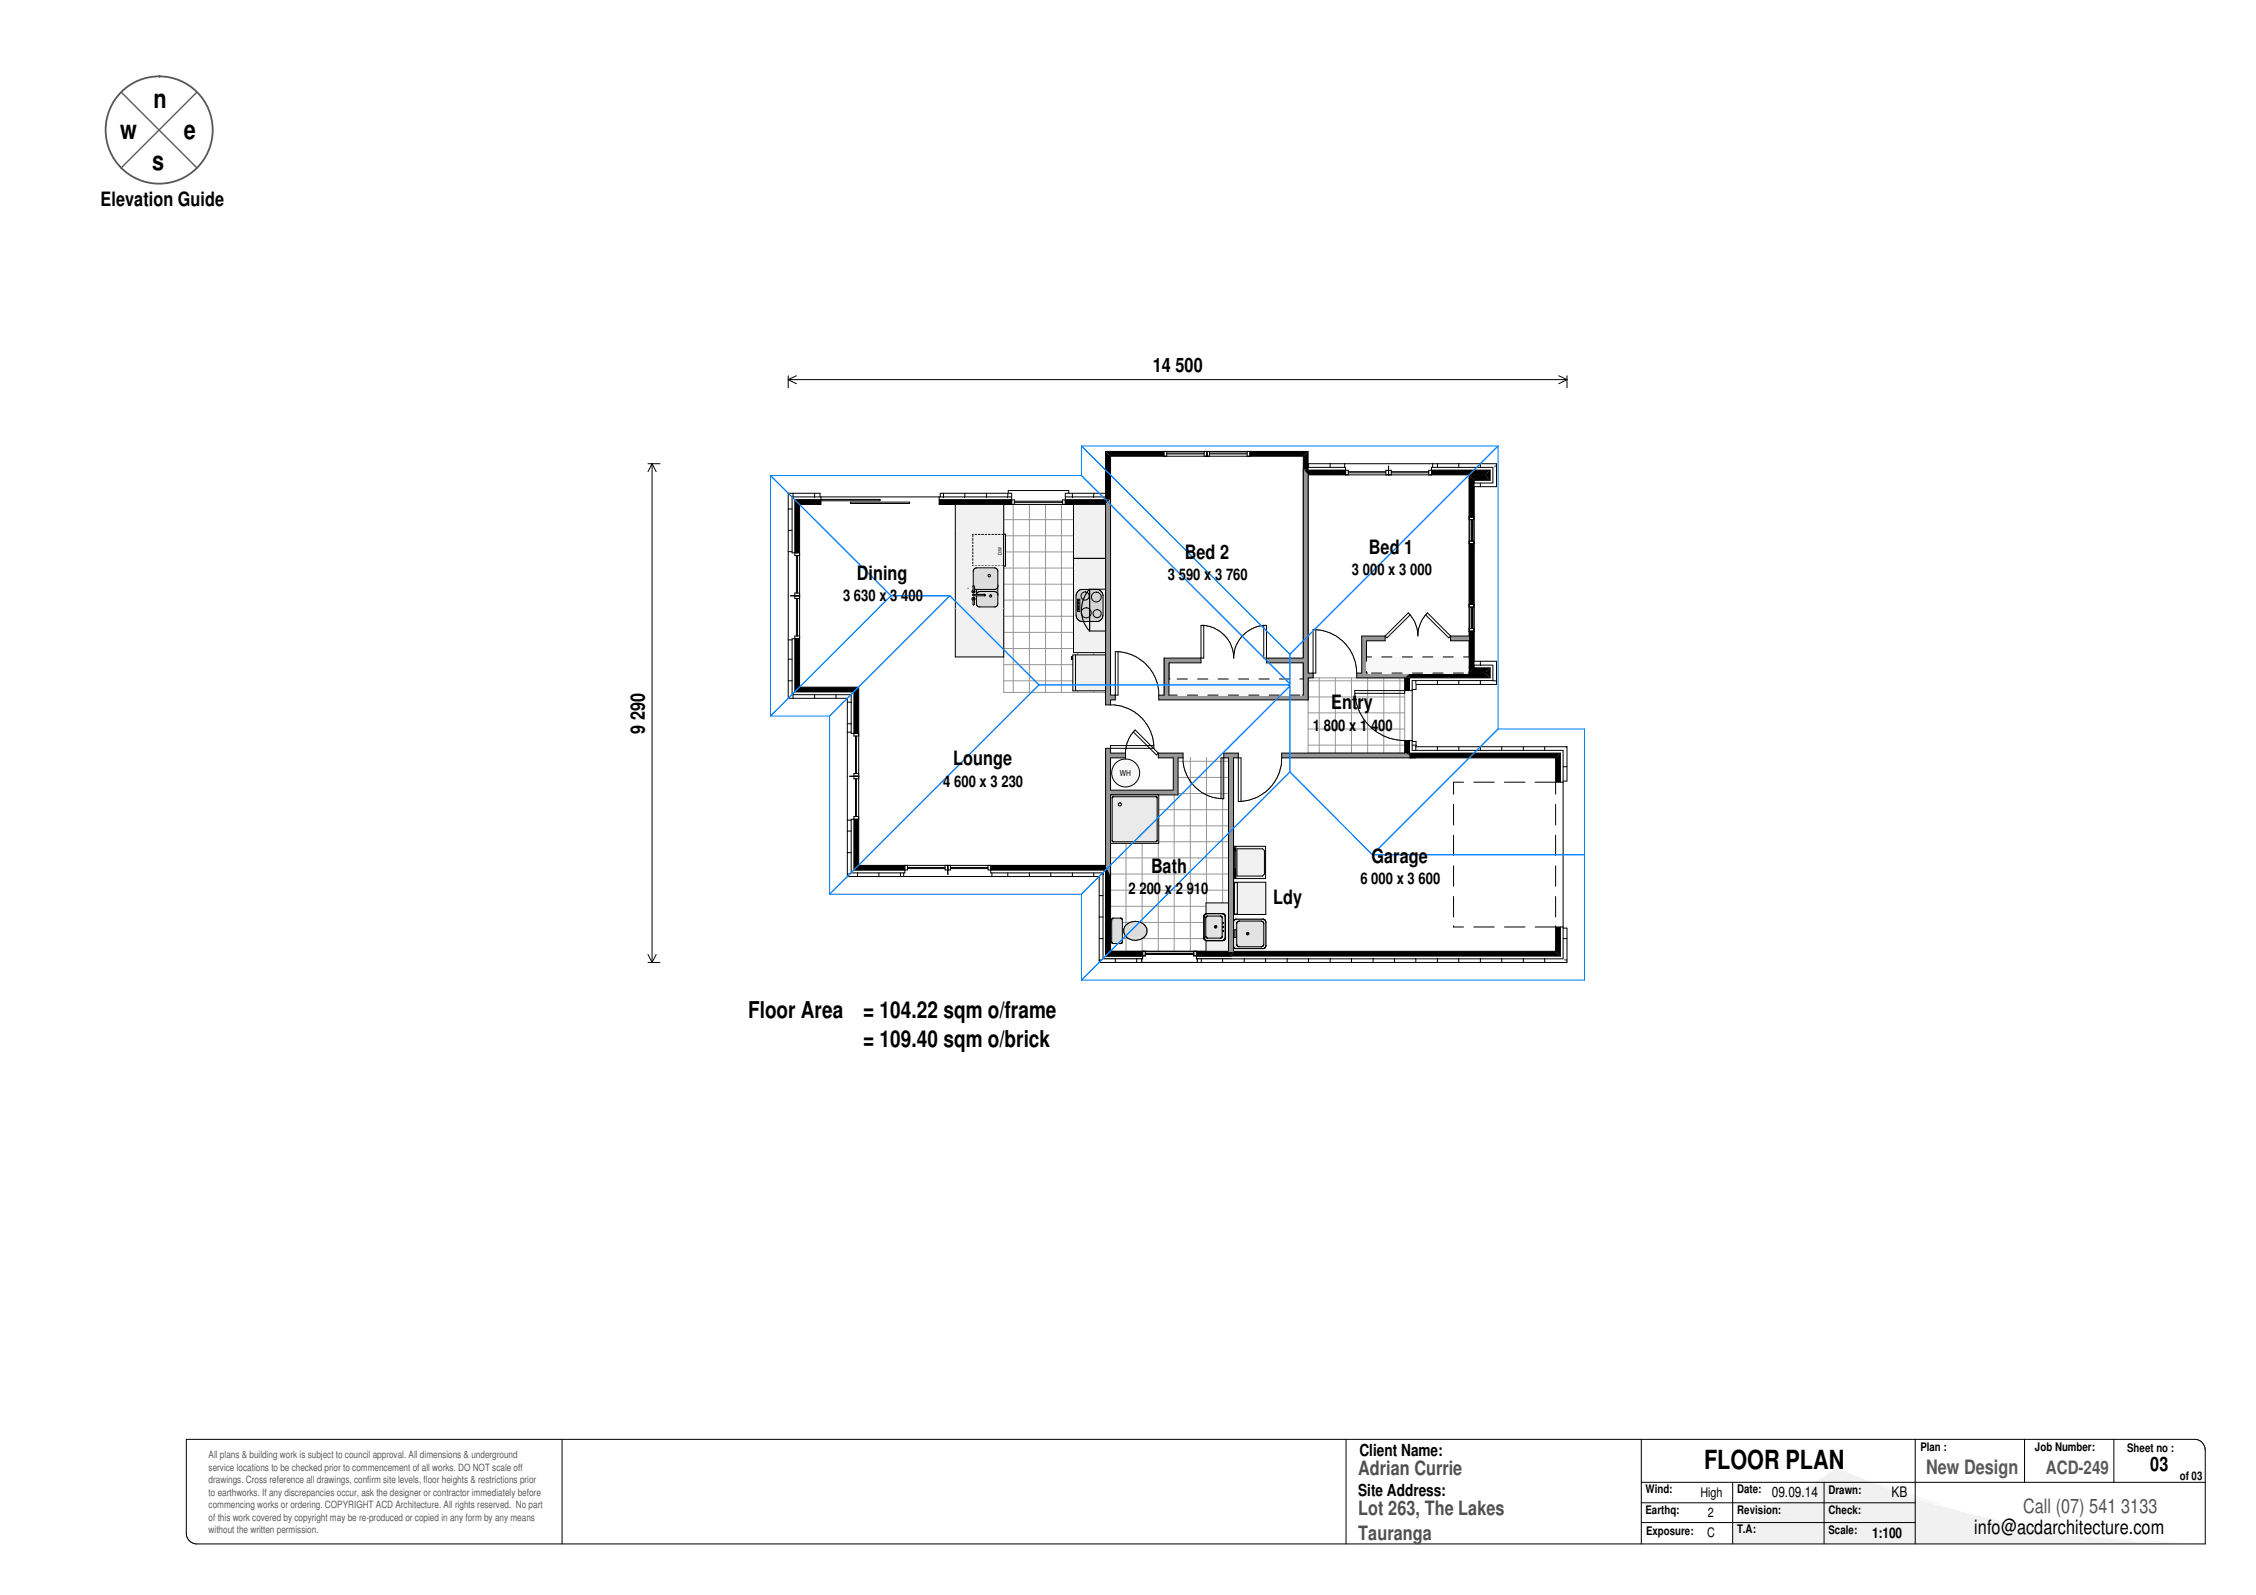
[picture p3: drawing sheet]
<svg xmlns="http://www.w3.org/2000/svg" width="420mm" height="297mm" viewBox="0 0 420 297" stroke-linecap="round" stroke-linejoin="round" font-family="sans-serif">
<defs><g id="words">
<g font-size="4.9">
<text x="28.6" y="20">n</text>
<text x="22.4" y="26">w</text>
<text x="34.2" y="25.9">e</text>
<text x="28.4" y="31.6">s</text>
<text x="317.4" y="273.6">FLOOR PLAN</text>
</g>
<g font-size="4.3">
<text x="139.3" y="189.5">Floor Area</text>
<text x="160.8" y="189.5">= 104.22 sqm o/frame</text>
<text x="160.8" y="194.9">= 109.40 sqm o/brick</text>
</g>
<g font-size="3.7">
<text x="18.7" y="38.4">Elevation Guide</text>
<text x="214.7" y="69.3">14 500</text>
<text x="220.7" y="104">Bed 2</text>
<text x="255" y="103.2">Bed 1</text>
<text x="159.6" y="108">Dining</text>
<text x="120.1" y="136.6" transform="rotate(-90 120.1 136.6)">9 290</text>
<text x="247.9" y="132.1">Entry</text>
<text x="177.5" y="142.5">Lounge</text>
<text x="255.4" y="160.7">Garage</text>
<text x="214.4" y="162.6">Bath</text>
<text x="237.1" y="168.4">Ldy</text>
<text x="400.5" y="273.9">03</text>
<text x="367.7" y="285.7">info@acdarchitecture.com</text>
</g>
<g font-size="3.7" fill="#505050">
<text x="253" y="274.7">Adrian Currie</text>
<text x="253" y="282.1">Lot 263, The Lakes</text>
<text x="253" y="286.8">Tauranga</text>
</g>
<text font-size="3.7" fill="#585858" x="358.7" y="274.5">New Design</text>
<text font-size="3.7" fill="#535353" x="376.8" y="281.8">Call (07) 541 3133</text>
<text font-size="3.4" fill="#585858" x="381" y="274.6">ACD-249</text>
<g font-size="3.1">
<text x="253.2" y="271.2">Client Name:</text>
<text x="252.9" y="278.6">Site Address:</text>
</g>
<g font-size="3">
<text x="217.5" y="107.9">3 590 x 3 760</text>
<text x="251.8" y="107.1">3 000 x 3 000</text>
<text x="157" y="112">3 630 x 3 400</text>
<text x="244.5" y="136.1">1 800 x 1 400</text>
<text x="175.7" y="146.5">4 600 x 3 230</text>
<text x="210.2" y="166.5">2 200 x 2 910</text>
<text x="253.4" y="164.6">6 000 x 3 600</text>
</g>
<g font-size="2.7">
<text x="330" y="278.7">09.09.14</text>
<text x="352.3" y="278.8">KB</text>
<text x="348.6" y="286.4">1:100</text>
</g>
<g font-size="2.5">
<text x="316.7" y="278.8">High</text>
<text x="318" y="286.3">C</text>
<text x="318.1" y="282.5">2</text>
</g>
<g font-size="2.2">
<text x="357.7" y="270.2">Plan :</text>
<text x="379" y="270.2">Job Number:</text>
<text x="396.2" y="270.4">Sheet no :</text>
<text x="406" y="275.5">of 03</text>
<text x="306.5" y="281.9">Earthq:</text>
<text x="306.5" y="278">Wind:</text>
<text x="323.5" y="278">Date:</text>
<text x="323.5" y="281.9">Revision:</text>
<text x="340.5" y="278.2">Drawn:</text>
<text x="340.6" y="281.9">Check:</text>
<text x="306.6" y="285.8">Exposure:</text>
<text x="323.5" y="285.5">T.A:</text>
<text x="340.6" y="285.6">Scale:</text>
</g>
<g font-size="1.9" fill="#595959">
<text x="38.9" y="271.6">All plans &amp; building work is subject to council approval. All dimensions &amp; underground</text>
<text x="38.9" y="273.9">service locations to be checked prior to commencement of all works. DO NOT scale off</text>
<text x="38.9" y="276.2">drawings. Cross reference all drawings, confirm site levels, floor heights &amp; restrictions prior</text>
<text x="38.9" y="278.6">to earthworks. If any discrepancies occur, ask the designer or contractor immediately before</text>
<text x="38.9" y="280.9">commencing works or ordering. COPYRIGHT ACD Architecture. All rights reserved. No part</text>
<text x="38.9" y="283.2">of this work covered by copyright may be re-produced or copied in any form by any means</text>
<text x="38.9" y="285.5">without the written permission.</text>
</g>
<text font-size="1.5" x="208.6" y="144.5">WH</text>
<text font-size=".9" x="186.6" y="103.4" transform="rotate(-90 186.6 103.4)">D/W</text>
</g></defs>
<path d="M144.6 273.6h71.4v9.7h-71.4z" fill="none" stroke="#fff" stroke-width=".19"/>
<g fill="#f1f1f1">
<path d="M322.7 283.5l3.5-1.3-3.5 5.3z"/>
<path d="M334.9 277.9l10.5-3.1 20.8 7z"/>
<path d="M326.2 282.2l8.7-4.3 31.3 3.9 21.6 4.3z"/>
<path d="M326.2 282.2l83.5 5.3z"/>
<path d="M326.2 282.2l83.4 5.3h-86.9z"/>
<path d="M334.9 277.9l7.1-4.6 3.4 1.5z"/>
</g>
<path d="M13.1 268.1h18.6v18.6h-18.6zM322.7 283.5l7.1-2.9 3-1.5 4.4-2.5 4.8-3.3 10.3 4.2 5.5 1.9 19.2 5 7.5 1.3 17.4 1.7 8.8 .1h-88z" fill="none" stroke="#fff" stroke-width=".19"/>
<path d="M34.7 268.1h374.2a1.94 1.94 0 0 1 1.8 1.9v17.5h-374.2a2.01 2.01 0 0 1-1.8-1.8zM322.7 276.1v11.4M339.7 276.1v11.4M356.7 268.1v19.4" fill="none" stroke="#000" stroke-width=".19"/>
<path d="M22.6 17.2l14.1 14.1M36.6 17.2l-14.1 14.1" fill="none" stroke="#585858" stroke-width=".25"/>
<circle cx="29.6" cy="24.2" r="10" fill="none" stroke="#585858" stroke-width=".34"/>
<path d="M206.8 148h12.6l9.4 29.2h-22z" fill="#fff"/>
<path d="M206.8 150.8h13.5" fill="none" stroke="#969696" stroke-width=".19"/>
<path d="M206.8 153.8h14.5" fill="none" stroke="#969696" stroke-width=".19"/>
<path d="M206.8 156.8h15.4" fill="none" stroke="#969696" stroke-width=".19"/>
<path d="M206.8 159.8h16.4" fill="none" stroke="#969696" stroke-width=".19"/>
<path d="M206.8 162.8h17.4" fill="none" stroke="#969696" stroke-width=".19"/>
<path d="M206.8 165.8h18.4" fill="none" stroke="#969696" stroke-width=".19"/>
<path d="M206.8 168.8h19.3" fill="none" stroke="#969696" stroke-width=".19"/>
<path d="M206.8 171.8h20.3" fill="none" stroke="#969696" stroke-width=".19"/>
<path d="M206.8 174.8h21.2" fill="none" stroke="#969696" stroke-width=".19"/>
<path d="M227.7 173.7v3.5" fill="none" stroke="#969696" stroke-width=".19"/>
<path d="M224.7 164.4v12.8" fill="none" stroke="#969696" stroke-width=".19"/>
<path d="M221.7 155.2v22" fill="none" stroke="#969696" stroke-width=".19"/>
<path d="M218.7 148v29.2" fill="none" stroke="#969696" stroke-width=".19"/>
<path d="M215.7 148v29.2" fill="none" stroke="#969696" stroke-width=".19"/>
<path d="M212.7 148v29.2" fill="none" stroke="#969696" stroke-width=".19"/>
<path d="M209.7 148v29.2" fill="none" stroke="#969696" stroke-width=".19"/>
<path d="M219.4 141.1h9.4v36.1l-9.4-29.2z" fill="#fff"/>
<path d="M219.4 141.8h9.4" fill="none" stroke="#969696" stroke-width=".19"/>
<path d="M219.4 144.8h9.4" fill="none" stroke="#969696" stroke-width=".19"/>
<path d="M219.4 147.8h9.4" fill="none" stroke="#969696" stroke-width=".19"/>
<path d="M220.3 150.8h8.5" fill="none" stroke="#969696" stroke-width=".19"/>
<path d="M221.3 153.8h7.5" fill="none" stroke="#969696" stroke-width=".19"/>
<path d="M222.2 156.8h6.6" fill="none" stroke="#969696" stroke-width=".19"/>
<path d="M223.2 159.8h5.6" fill="none" stroke="#969696" stroke-width=".19"/>
<path d="M224.2 162.8h4.6" fill="none" stroke="#969696" stroke-width=".19"/>
<path d="M225.2 165.8h3.6" fill="none" stroke="#969696" stroke-width=".19"/>
<path d="M226.1 168.8h2.7" fill="none" stroke="#969696" stroke-width=".19"/>
<path d="M227.1 171.8h1.7" fill="none" stroke="#969696" stroke-width=".19"/>
<path d="M228 174.8h.8" fill="none" stroke="#969696" stroke-width=".19"/>
<path d="M227.7 141.1v32.6" fill="none" stroke="#969696" stroke-width=".19"/>
<path d="M224.7 141.1v23.3" fill="none" stroke="#969696" stroke-width=".19"/>
<path d="M221.7 141.1v14.1" fill="none" stroke="#969696" stroke-width=".19"/>
<path d="M148 93h57.9v-8.9h37.7v3.4h33.9v2h-3v34.9h3v1.8h-15v14.1h28.1v37.8h-84.7v-16h-46.9v-33.2h-11z" fill="none" stroke="#fff" stroke-width=".19"/>
<path d="M186.9 96.8h19" fill="none" stroke="#969696" stroke-width=".19"/>
<path d="M186.9 99.8h19" fill="none" stroke="#969696" stroke-width=".19"/>
<path d="M186.9 102.8h19" fill="none" stroke="#969696" stroke-width=".19"/>
<path d="M186.9 105.8h19" fill="none" stroke="#969696" stroke-width=".19"/>
<path d="M186.9 108.8h19" fill="none" stroke="#969696" stroke-width=".19"/>
<path d="M186.9 111.8h19" fill="none" stroke="#969696" stroke-width=".19"/>
<path d="M186.9 114.8h19" fill="none" stroke="#969696" stroke-width=".19"/>
<path d="M186.9 117.8h19" fill="none" stroke="#969696" stroke-width=".19"/>
<path d="M186.9 120.8h19" fill="none" stroke="#969696" stroke-width=".19"/>
<path d="M186.9 123.8h19" fill="none" stroke="#969696" stroke-width=".19"/>
<path d="M186.9 126.8h19" fill="none" stroke="#969696" stroke-width=".19"/>
<path d="M203.7 93.9v35" fill="none" stroke="#969696" stroke-width=".19"/>
<path d="M200.7 93.9v35" fill="none" stroke="#969696" stroke-width=".19"/>
<path d="M197.7 93.9v35" fill="none" stroke="#969696" stroke-width=".19"/>
<path d="M194.7 93.9v35" fill="none" stroke="#969696" stroke-width=".19"/>
<path d="M191.7 93.9v35" fill="none" stroke="#969696" stroke-width=".19"/>
<path d="M188.7 93.9v35" fill="none" stroke="#969696" stroke-width=".19"/>
<path d="M186.9 93.9h19v35h-19zM243.6 126.8h18" fill="none" stroke="#969696" stroke-width=".19"/>
<path d="M243.6 129.8h18" fill="none" stroke="#969696" stroke-width=".19"/>
<path d="M243.6 132.8h18" fill="none" stroke="#969696" stroke-width=".19"/>
<path d="M243.6 135.8h18" fill="none" stroke="#969696" stroke-width=".19"/>
<path d="M243.6 138.8h18" fill="none" stroke="#969696" stroke-width=".19"/>
<path d="M260.7 126.2v14.1" fill="none" stroke="#969696" stroke-width=".19"/>
<path d="M257.7 126.2v14.1" fill="none" stroke="#969696" stroke-width=".19"/>
<path d="M254.7 126.2v14.1" fill="none" stroke="#969696" stroke-width=".19"/>
<path d="M251.7 126.2v14.1" fill="none" stroke="#969696" stroke-width=".19"/>
<path d="M248.7 126.2v14.1" fill="none" stroke="#969696" stroke-width=".19"/>
<path d="M245.7 126.2v14.1" fill="none" stroke="#969696" stroke-width=".19"/>
<path d="M243.6 126.2h18v14.1h-18z" fill="none" stroke="#969696" stroke-width=".19"/>
<path d="M263 126.7h15l.7 .8h-15z" fill="#fff"/>
<path d="M262.5 126.2h15M262.7 125.3h13.9M263 126.7h15M263.7 126.7v.7M263.7 127.5h15M267.7 126.7v.8M271.7 126.7v.8M275.7 126.7v.8" fill="none" stroke="#000" stroke-width=".19"/>
<path d="M262.7 125.3h13.9l.9 .9h-15z" fill="#000"/>
<path d="M223 178.6h6.3v.6h-6.3z" fill-rule="evenodd" fill="#fff"/>
<path d="M223.7 178.6v.6M227.7 178.6v.6" fill="none" stroke="#000" stroke-width=".19"/>
<path d="M204.7 179.2l.7-.6h7.2v.6z" fill="#fff"/>
<g fill="none" stroke="#000" stroke-width=".19">
<path d="M204.7 179.2h24.6M205.9 178.1h6.9M206.8 177.2h22M207.7 178.6v.6M211.7 178.6v.6M212.6 178.6v.6M212.8 177.2v1.4h-7.4M213.3 177.2v.8h-.5M213.3 177.8h9M213.3 177.5h9M222.3 177.2v.8h.5M222.8 177.2v1.4h6.5"/>
<path d="M222.8 178.1h6.5M223 178.6v.6"/>
</g>
<path d="M205.9 178.1l.9-.9h6v.9zM222.8 177.2h6l.5 .9h-6.5z" fill="#000"/>
<path d="M184.7 162.6h20.7l-.7 .6h-20z" fill="#fff"/>
<path d="M187.7 162.6v.6M191.7 162.6v.6M195.7 162.6v.6M199.7 162.6v.6M203.7 162.6v.6" fill="none" stroke="#000" stroke-width=".19"/>
<path d="M157.8 163.2l.7-.6h9.8v.6z" fill="#fff"/>
<g fill="none" stroke="#000" stroke-width=".19">
<path d="M157.8 163.2h46.9M159.7 162.6v.6M159.9 161.2h46M163.7 162.6v.6M167.7 162.6v.6M168.3 162.6v.6M168.5 161.2v1.4h-10M169 161.2v.8l-10 .1M169 161.8h7M169 161.5h7M176 161.2v.8h1v-.8M176.5 161.2l.1 1.6"/>
<path d="M177 161.8h7M177 161.5h7M184 161.2v.8l21.9 .1M184.5 161.2v1.4h20.9M184.7 162.6v.6"/>
</g>
<g fill="#000">
<path d="M159 162.1l.9-.9h8.6v.9zM205.9 161.2l.9 2-.9-1.1z"/>
<path d="M184.5 161.2h21.4v.9h-21.4z" fill-rule="evenodd"/>
</g>
<path d="M146.8 119.2h.7v10.2l-.7 .6z" fill="#fff"/>
<path d="M146.8 122.8h.7M146.8 126.8h.7" fill="none" stroke="#000" stroke-width=".19"/>
<path d="M146.8 91.9l.7 .6v10.2h-.7z" fill="#fff"/>
<g fill="none" stroke="#000" stroke-width=".19">
<path d="M146.8 94.8h.7M146.8 98.8h.7M146.8 91.9v38.1M147.5 92.5v10.5h1.4M148 93v10.5h.9M148.9 93.9v34.1M273.6 88.6v29.8M273.6 96.3h.9M274 96.8v4M274.2 96.8v4M274.5 96.3v.5h-.9M274.5 89.5v34.9"/>
<path d="M146.8 119.2h.7M146.8 102.7h.7M147.3 111h1.7M148.3 103.5v6.9M148.3 111.5v6.9M148.5 103.5v6.9M148.5 111.5v6.9M148.9 119h-1.4v10.4M148.9 110.4h-.9v1.1h.9M148.9 118.4h-.9v10.5M273.6 119.3v6M273.6 101.3h.9"/>
<path d="M273.6 100.8h.9v.5M273.6 117.1h.9v.5M273.6 117.6h.9M273.6 112.6h.9M274 113.1v4M274.2 113.1v4M274.5 112.6v.5h-.9"/>
</g>
<g fill="#000">
<path d="M273.6 88.6l.9 .9v6.8h-.9zM148 93l.9 .9v9.1h-.9zM273.6 117.6h.9v6.8l-.9 .9zM148 119h.9v9l-.9 .9z"/>
<path d="M273.6 101.3h.9v11.3h-.9z" fill-rule="evenodd"/>
</g>
<path d="M228.8 141.1h.9v36.1h-.9z" fill-rule="evenodd" fill="#969696"/>
<path d="M228.8 141.1v36.1M229.7 141.1v36.1" fill="none" stroke="#000" stroke-width=".19"/>
<g fill="#969696">
<path d="M238.7 140.3h22.9l2.1 .8h-25z"/>
<path d="M227.9 140.3h2.7v.8h-2.7z" fill-rule="evenodd"/>
<path d="M215.7 140.3h4.6v.8h-4.6z" fill-rule="evenodd"/>
<path d="M206.8 140.3h2.8v.8h-2.8z" fill-rule="evenodd"/>
</g>
<path d="M211.1 136.3l-.5 .6-.7 1.4-.3 1.5v1.3h-2.8M211.1 136.3l.3-.4 4.3 4.4M211.1 136.3l4.3 4.3 .3-.3M206.8 140.3h2.8M215.7 140.3v.8h2.8M215.7 140.3h4.6a6.9 6.9 0 0 0 .5 3.6 7.6 7.6 0 0 0 5.3 4.6l1.8 .3v-8.5h2.7v9a8.5 8.5 0 0 0 3.2-.7l2-1.2 1.5-1.7 1-2 .4-1.5v-1.1M219.4 141.1h.9M228.8 141.1h-1.4v7.7M229.7 141.1h1.4v8.2M238.7 141.1h25M261.6 140.3h-22.9v.8" fill="none" stroke="#000" stroke-width=".19"/>
<path d="M157.8 152.7h.7v9.9l-.7 .6z" fill="#fff"/>
<path d="M157.8 154.8h.7M157.8 158.8h.7M157.8 162.8h.5" fill="none" stroke="#000" stroke-width=".19"/>
<path d="M157.8 130l.7-.6v7h-.7z" fill="#fff"/>
<g fill="none" stroke="#000" stroke-width=".19">
<path d="M157.8 130.8h.7M157.8 134.8h.7M157.8 130v33.2M157.8 136.4h.7M158.5 129.4v7.2h1.4M159 128.9v8.2h.9M159.3 137.1v7M159.5 137.1v7M159.9 128v33.2M157.8 152.7h.7M158.3 144.6h1.7M159.3 145v7.1"/>
<path d="M159.5 145v7.1M159.9 152.6h-1.4v10M159.9 144.1h-.9v.9h.9M159.9 152.1h-.9v10"/>
</g>
<path d="M159.9 128v8.6h-.9v-7.7zM159 152.6h.9v8.6l-.9 .9z" fill="#000"/>
<path d="M146.8 130l.7-.6h11l-.7 .6z" fill="#fff"/>
<path d="M146.8 130h11M147.5 129.4h11M147.7 129.4v.6M148 128.9h11M148.9 128h11M151.7 129.4v.6M155.7 129.4v.6" fill="none" stroke="#000" stroke-width=".19"/>
<path d="M148 128.9l.9-.9h11l-.9 .9z" fill="#000"/>
<path d="M146.8 91.9h5.9v.6h-5.2z" fill="#fff"/>
<path d="M147.7 91.9v.6M151.7 91.9v.6" fill="none" stroke="#000" stroke-width=".19"/>
<path d="M175.1 91.9h13.3v.6h-13.3z" fill-rule="evenodd" fill="#fff"/>
<path d="M175.7 91.9v.6M179.7 91.9v.6M183.7 91.9v.6M187.7 91.9v.6" fill="none" stroke="#000" stroke-width=".19"/>
<path d="M198.4 91.9h7.5v.6h-7.5z" fill-rule="evenodd" fill="#fff"/>
<g fill="none" stroke="#000" stroke-width=".19">
<path d="M146.8 91.9h5.9v.6M147.5 92.5h40.9M148 93h15.9v.3h-11M152.9 92.5v1.4h-4M158.4 93.5h11v.3h-11zM174.9 93h13.5M174.9 92.5v1.4h31M175.1 92.5v-.6h13.3v2M187.8 91.9v-.5h11.2v.5M188.4 93.1h.5v.8M188.9 93.3h9M188.9 93.6h9"/>
<path d="M198.4 92.5h7.5M198.4 93h7.5M198.4 93.1h-.5v.8M199.7 91.9v.6M203.7 91.9v.6M205.9 91.9h-7.5v2"/>
</g>
<g fill="#000">
<path d="M148 93h4.9v.9h-4zM205.9 93l.9-.1-.9 1z"/>
<path d="M174.9 93h13.5v.9h-13.5z" fill-rule="evenodd"/>
<path d="M198.4 93h7.5v.9h-7.5z" fill-rule="evenodd"/>
</g>
<path d="M204.7 163.2l.7-.6v16l-.7 .6z" fill="#fff"/>
<path d="M204.7 166.8h.7M204.7 170.8h.7M204.7 174.8h.7M204.7 178.8h.5M204.7 163.2v16M205.2 162.8h.2M205.4 162.6v16M205.9 162.1v16M206.8 162.1v15.1" fill="none" stroke="#000" stroke-width=".19"/>
<path d="M205.9 162.1h.9v15.1l-.9 .9z" fill="#000"/>
<g fill="#969696">
<path d="M253.6 118.4h4.4v.9h-3.5z"/>
<path d="M270.2 118.4h3.4v.9h-3.4z" fill-rule="evenodd"/>
</g>
<path d="M253.6 118.4h4.4M258 118.4v.9h-3.5M262.6 114.5l-.3-.4-4.3 4.3M262.6 114.5l-4.3 4.3-.3-.4M262.6 114.5a5.9 5.9 0 0 1 1.5 3.5M264.1 118v.4M265.5 114.5l.3-.4 4.4 4.3M265.5 114.5l4.3 4.3 .4-.4M265.5 114.5a6.3 6.3 0 0 0-1.3 2.5l-.1 1M270.2 118.4h3.4M270.2 118.4v.9h3.4" fill="none" stroke="#000" stroke-width=".19"/>
<g fill="#969696">
<path d="M252.7 125.3h10l-1.1 .9h-8.9z"/>
<path d="M243.6 125.3h.9v.9h-.9z" fill-rule="evenodd"/>
</g>
<path d="M245.1 117.3h-.6v8.9h-.9M245.1 117.3v8h-1.5M245.1 117.3h.2a7.8 7.8 0 0 1 4 1.5l1.8 1.8 .7 1.1 .5 1.2a5.7 5.7 0 0 1 .4 2.4M252.7 125.3v.9h8.9M252.7 125.3h.9M254.5 125.3h8.2" fill="none" stroke="#000" stroke-width=".19"/>
<path d="M278.7 86.4v4.2l-.7-.6v-3z" fill="#fff"/>
<path d="M276.6 88.4v.2M277.5 87.5v2M278 87v3M278.3 86.8h.4M278.7 86.4v4.2" fill="none" stroke="#000" stroke-width=".19"/>
<path d="M276.6 88.4l.9-.9v2z" fill="#000"/>
<path d="M291.1 139.7l.7-.6v6.4h-.7z" fill="#fff"/>
<path d="M291.1 142.8h.7" fill="none" stroke="#000" stroke-width=".19"/>
<path d="M291.1 172.8h.7v6.4l-.7-.6z" fill="#fff"/>
<g fill="none" stroke="#000" stroke-width=".19">
<path d="M291.1 139.7v38.9M291.8 139.1v6.4h-.7M270.7 149.8v3.8M270.7 155.5v3.8M272.6 145.7h-1.9v2.2M274.5 145.7h3.8M280.2 145.7h3.8M285.9 145.7h5.2M289.7 141.1v6.8M289.7 149.8v3.8M289.7 155.5v3.8M290.6 140.3v5.4"/>
<path d="M270.7 172.4v.2h1.9M270.7 161.2v3.9M270.7 167v3.8M274.5 172.6h3.8M280.2 172.6h3.8M285.9 172.6h5.2M289.7 161.2v3.9M289.7 167v3.8M289.7 172.4v4.8M290.6 172.6v5.5M291.1 174.8h.7M291.1 172.8h.7v6.4"/>
<path d="M291.3 178.8h.5"/>
</g>
<path d="M290.6 140.3v5.4h-.9v-4.6zM289.7 172.6h.9v5.5l-.9-.9z" fill="#000"/>
<path d="M229.3 178.6h61.8l.7 .6h-62.5z" fill="#fff"/>
<g fill="none" stroke="#000" stroke-width=".19">
<path d="M229.3 179.2h62.5M229.3 178.6h61.8M229.3 178.1h61.3M229.7 177.2h60M231.7 178.6v.6M235.7 178.6v.6M239.7 178.6v.6M243.7 178.6v.6M247.7 178.6v.6M251.7 178.6v.6M255.7 178.6v.6M259.7 178.6v.6"/>
<path d="M263.7 178.6v.6M267.7 178.6v.6M271.7 178.6v.6M275.7 178.6v.6M279.7 178.6v.6M283.7 178.6v.6M287.7 178.6v.6M291.7 179.2h.1"/>
</g>
<path d="M228.8 177.2h.9l-.4 .9zM229.7 177.2h60l.9 .9h-61.3z" fill="#000"/>
<g fill="#fff">
<path d="M263 126.7l.7 .8v.9h-.7z"/>
<path d="M263 138.1h.7v1l-.7 .6z"/>
</g>
<path d="M261.6 126.2v2.9h-9.3M261.6 137.9v2.4M261.6 137.9h1.4M262.5 126.2v2.4M262.5 137.9v2.4M263 138.8h.7M263 138.1h.7v1M263 126.7v13M263 128.6h-10.7l.4 2.6 .5 1.4 .8 1.3a9.6 9.6 0 0 0 7.6 4M263.7 127.5v.9h-.7" fill="none" stroke="#000" stroke-width=".19"/>
<g fill="#000">
<path d="M261.6 126.2l1.1-.9-.2 .9zM261.6 140.3h.9l1.2 .8z"/>
<path d="M261.6 126.2h.9v2.4h-.9z" fill-rule="evenodd"/>
<path d="M261.6 137.9h.9v2.4h-.9z" fill-rule="evenodd"/>
</g>
<path d="M253.6 118.4l.9 .9v6h-.9z" fill="#969696"/>
<path d="M253.6 118.4v6.9M254.5 119.3v6" fill="none" stroke="#000" stroke-width=".19"/>
<path d="M263 139.7l.7-.6h28.1l-.7 .6z" fill="#fff"/>
<g fill="none" stroke="#000" stroke-width=".19">
<path d="M205.9 84.1v8.9M206.8 85v7.9M263 139.7h28.1M263.7 139.1v.6M263.7 139.1h28.1M267.7 139.1v.6M271.7 139.1v.6M275.7 139.1v.6M279.7 139.1v.6M283.7 139.1v.6M287.7 139.1v.6M291.7 139.1h.1"/>
<path d="M262.5 140.3h28.1M262.5 141.1h27.2"/>
</g>
<path d="M205.9 84.1l.9 .9v7.9l-.9 .1zM262.5 140.3h28.1l-.9 .8h-27.2z" fill="#000"/>
<path d="M216.8 122.6l.9 .8v6.1h-.9z" fill="#969696"/>
<g fill="none" stroke="#000" stroke-width=".19">
<path d="M205.9 84.1h37.7M206.8 85h35.9M216.8 84.1v.9M217.3 84.4h7M217.3 84.5h7M217.3 84.1v.9M224.3 84.1v.9M224.8 84.1v.9M225.2 84.4h7.1M225.2 84.5h7.1M225.2 84.1v.9M232.3 84.1v.9"/>
<path d="M232.8 84.1v.9M216.8 122.6v6.9M217.7 123.4v6.1"/>
</g>
<path d="M205.9 84.1h10.9v.9h-10zM232.8 84.1h10.8l-.9 .9h-9.9z" fill="#000"/>
<g fill="#969696">
<path d="M216.8 122.6h6.9v.8h-6z"/>
<path d="M235.9 122.6h6.8v.8h-6.8z" fill-rule="evenodd"/>
</g>
<path d="M224.2 116.5v6.1h-7.4M224.2 116.5h-.5v6.9h-6M224.2 116.5a6.2 6.2 0 0 1 5.6 6.1l.2-1.7 .5-1.2a6 6 0 0 1 2.9-2.7l2-.5M235.4 116.5v6.1h7.3M235.4 116.5h.5v6.9h6.8" fill="none" stroke="#000" stroke-width=".19"/>
<path d="M274.5 90h3.5l.7 .6h-4.2z" fill="#fff"/>
<path d="M273.6 88.6h3M274.5 90.6h4.2M274.5 90h3.5M274.5 89.5h3M275.7 90v.6" fill="none" stroke="#000" stroke-width=".19"/>
<path d="M273.6 88.6h3l.9 .9h-3z" fill="#000"/>
<path d="M243.6 86.4h6.8v.6h-6.8z" fill-rule="evenodd" fill="#fff"/>
<path d="M243.7 86.4v.6M247.7 86.4v.6" fill="none" stroke="#000" stroke-width=".19"/>
<path d="M266.8 86.4h11.9l-.7 .6h-11.2z" fill="#fff"/>
<g fill="none" stroke="#000" stroke-width=".19">
<path d="M243.6 86.4h35.1M243.6 87h7v1.4M243.6 87.5h7M243.6 88.4h33M250.4 86.4v.6M250.6 87.6h.5v.8M251.1 87.8h7M251.1 88.1h7M258.1 88.4v-.8h1v.8M258.6 86.8v1.6M259.1 87.8h7M259.1 88.1h7"/>
<path d="M266.6 87.5h10.9M266.6 87.6h-.5v.8M266.8 86.4v.6M267.7 86.4v.6M271.7 86.4v.6M275.7 86.4v.6M278 87h-11.4v1.4"/>
</g>
<g fill="#000">
<path d="M242.7 87.4l.9 .1v.9zM266.6 87.5h10.9l-.9 .9h-10z"/>
<path d="M243.6 87.5h7v.9h-7z" fill-rule="evenodd"/>
</g>
<path d="M278.7 123.1v4.4l-.7-.8v-2.8z" fill="#fff"/>
<path d="M276.6 125.3h.1M277.5 124.4v1.8M278 126.8h.7M278 123.9v2.8M278.7 123.1v4.4" fill="none" stroke="#000" stroke-width=".19"/>
<path d="M276.6 125.3l.9-.9v1.8z" fill="#000"/>
<path d="M274.5 123.1h4.2l-.7 .8h-3.5z" fill="#fff"/>
<path d="M242.7 85v2.4M243.6 84.1v3.4M273.6 125.3h3M274.5 123.1h4.2M274.5 123.9h3.5M274.5 124.4h3M275.7 123.1v.8" fill="none" stroke="#000" stroke-width=".19"/>
<path d="M243.6 84.1v3.4l-.9-.1v-2.4zM273.6 125.3l.9-.9h3l-.9 .9z" fill="#000"/>
<g fill="#969696">
<path d="M206.8 92.9v38.4h-.9v-37.4z"/>
<path d="M205.9 139.4h.9v23.8l-.9-2z"/>
</g>
<path d="M205.9 93.9v37.4a8.7 8.7 0 0 1 4.1 .6 8.1 8.1 0 0 1 4.7 5.4l.2 2.1h-9v21.8M206.8 92.9v36.6M206.8 130.3v1M214.9 138.9h-8.1v1.4M206.8 141.1v6.1M206.8 148v15.2" fill="none" stroke="#000" stroke-width=".19"/>
<path d="M242.7 87.4l.9 1v41.9l-.9-.8z" fill="#969696"/>
<path d="M242.7 87.4v35.2M243.6 88.4v36.9M242.7 123.4v6.1M243.6 126.2v4.1" fill="none" stroke="#000" stroke-width=".19"/>
<path d="M206.8 147.2h11.7l.9 .8h-12.6z" fill="#969696"/>
<path d="M206.8 147.2h11.7M206.8 148h12.6" fill="none" stroke="#000" stroke-width=".19"/>
<path d="M218.5 141.1h.9v6.9l-.9-.8z" fill="#969696"/>
<path d="M218.5 141.1v6.1M219.4 141.1v6.9" fill="none" stroke="#000" stroke-width=".19"/>
<g fill="#969696">
<path d="M215.8 129.5h26.9l.9 .8h-27.8z"/>
<path d="M242.7 129.5l.9 .8z"/>
<path d="M206.8 129.5h.9v.8h-.9z" fill-rule="evenodd"/>
</g>
<path d="M206.8 130.3h.9v-8.9a8 8 0 0 1 4.8 1.5 8.3 8.3 0 0 1 3.1 4.8l.2 1v1.6h27.8M208.2 121.4v8.1h-1.4M215.8 129.5h1M217.7 129.5h25" fill="none" stroke="#000" stroke-width=".19"/>
<path d="M217.7 126.4h25v3.1h-25z" fill-rule="evenodd" fill="#f8f8f8"/>
<path d="M242.7 87.4l.9 1v41.9l-.9-.8z" fill="#969696"/>
<path d="M242.7 87.4v35.2M243.6 88.4v36.9M242.7 123.4v6.1M243.6 126.2v4.1" fill="none" stroke="#000" stroke-width=".19"/>
<path d="M216.8 122.6l.9 .8v6.1h-.9z" fill="#969696"/>
<g fill="none" stroke="#000" stroke-width=".19">
<path d="M216.8 122.6v6.9M217.7 123.4v6.1h1.5M217.7 126.4h.2M219.2 126.4h1.9M221.1 129.5h1.9M223 126.4h1.9M224.9 129.5h2M226.9 126.4h1.9M228.8 129.5h1.9M230.7 126.4h1.9M232.6 129.5h1.9M234.5 126.4h1.9"/>
<path d="M236.4 129.5h1.9M238.3 126.4h1.9M240.2 129.5h1.9M242.1 126.4h.6M242.5 129.5h.2"/>
</g>
<circle cx="209.7" cy="144" r="2.62" fill="#f8f8f8"/>
<circle cx="209.6" cy="143.9" r="2.6" fill="none" stroke="#000" stroke-width=".19"/>
<path d="M206.8 148h9v9.1h-9z" fill-rule="evenodd" fill="#eaeaea"/>
<path d="M206.8 148h9v9.1h-9zM207.1 148.6h.1M207.2 148.5l8.2-.1 .1 .1v8.1l-.2 .2h-8l-.2-.2zM207.2 148.5h-.1M207.2 156.7h.1M207.3 156.7h.1M215.3 156.7h.1M215.4 148.4h.1" fill="none" stroke="#000" stroke-width=".19"/>
<circle cx="208.6" cy="149.8" r=".32" fill="#eaeaea"/>
<circle cx="208.6" cy="149.8" r=".29" fill="none" stroke="#000" stroke-width=".19"/>
<path d="M224.6 168.1h4.2v9.1h-4.2z" fill-rule="evenodd" fill="#f1f1f1"/>
<path d="M223 178.6h6.3v.6h-6.3z" fill-rule="evenodd" fill="#fff"/>
<path d="M223.7 178.6v.6M227.7 178.6v.6" fill="none" stroke="#000" stroke-width=".19"/>
<path d="M204.7 179.2l.7-.6h7.2v.6z" fill="#fff"/>
<g fill="none" stroke="#000" stroke-width=".19">
<path d="M204.7 179.2h24.6M205.9 178.1h6.9M206.8 177.2h22M207.7 178.6v.6M211.7 178.6v.6M212.6 178.6v.6M212.8 177.2v1.4h-7.4M213.3 177.2v.8h-.5M213.3 177.8h9M213.3 177.5h9M222.3 177.2v.8h.5M222.8 177.2v1.4h6.5"/>
<path d="M222.8 178.1h6.5M223 178.6v.6"/>
</g>
<path d="M205.9 178.1l.9-.9h6v.9zM222.8 177.2h6l.5 .9h-6.5z" fill="#000"/>
<path d="M228.8 141.1h.9v36.1h-.9z" fill-rule="evenodd" fill="#969696"/>
<path d="M228.8 141.1v36.1M229.7 141.1v36.1M228.8 168.1h-4.2v9.1" fill="none" stroke="#000" stroke-width=".19"/>
<g fill="#e3e3e3">
<path d="M228.2 174.6l-.1 .4-.5 .2z" fill-rule="evenodd"/>
<path d="M227.6 170.1l.5 .2 .1 .4z" fill-rule="evenodd"/>
<path d="M224.3 170.3l.5-.2-.6 .6z" fill-rule="evenodd"/>
<path d="M224.2 174.6l.6 .6-.4-.2z" fill-rule="evenodd"/>
<path d="M224.2 170.7l.6-.6h2.8l.6 .6v3.9l-.6 .6h-2.8l-.6-.6z" fill-rule="evenodd"/>
</g>
<path d="M224.2 170.7h.1M224.2 174.6h.1M224.3 170.4v.1M224.4 170.3h.1M224.5 170.2l-.1 .1M224.7 170.1h3l.5 .4v4.2l-.3 .4-3.2 .1-.4-.3v-4.4M224.7 170.1l-.4 .3M224.7 170.1l-.1 .1M228 170.3h.1M228.1 170.3v.1M228.2 170.7h.1" fill="none" stroke="#000" stroke-width=".19"/>
<circle cx="226.5" cy="172.6" r=".26" fill="#e3e3e3"/>
<path d="M226.2 172.4h.4v.4h-.4z" fill="none" stroke="#000" stroke-width=".19"/>
<path d="M226.3 172.6l.2-.1 .1 .2-.2 .1z" fill-rule="evenodd" fill="#e3e3e3"/>
<path d="M226.3 172.5l.3 .1-.2 .2z" fill="none" stroke="#000" stroke-width=".19"/>
<path d="M227.7 171.9l.2-.1 .1 .2-.2 .1z" fill-rule="evenodd" fill="#e3e3e3"/>
<path d="M227.7 171.8h.2v.2h-.2z" fill="none" stroke="#000" stroke-width=".19"/>
<path d="M227.7 172.6h.2l.1 .1-.3 .1z" fill-rule="evenodd" fill="#e3e3e3"/>
<circle cx="227.8" cy="172.6" r=".13" fill="none" stroke="#000" stroke-width=".19"/>
<path d="M227.7 173.3h.3v.2l-.2 .1z" fill-rule="evenodd" fill="#e3e3e3"/>
<g fill="none" stroke="#000" stroke-width=".19">
<path d="M224.6 170.9h.1M224.6 174.5v-3.6l.2-.3h2.6l.2 .2v3.7l-.1 .1M224.6 174.5l.2 .2h2.7M224.6 174.5h.1M224.6 170.8h.1M224.7 170.7h.1M224.7 174.6v.1M227.5 174.6v.1M227.6 170.8h.1M227.6 174.5h.1M227.6 174.4h.1"/>
<circle cx="227.8" cy="173.4" r=".13"/>
</g>
<g fill="#dcdcdc">
<path d="M208.7 171l.2 .1 .1 .2z" fill-rule="evenodd"/>
<path d="M208.7 175.7l.3-.3-.1 .2z" fill-rule="evenodd"/>
<path d="M207 175.4l.3 .3-.2-.1z" fill-rule="evenodd"/>
<path d="M207.1 171.1l.2-.1-.3 .3z" fill-rule="evenodd"/>
<path d="M207.3 171h1.4l.3 .3v4.1l-.3 .3h-1.4l-.3-.3v-4.1z" fill-rule="evenodd"/>
</g>
<path d="M207 171.3h.1M207.1 171.1v.1M207.1 175.6h.1M207.1 171.1h.1M207.1 171.1v4.5M207.2 171.1l1.6-.1 .2 .2v4.4l-.2 .1-1.6-.1M208.8 175.7h.1M209 171.2v.1M209 175.4v.1M209 175.4h.1" fill="none" stroke="#000" stroke-width=".19"/>
<g fill="#dcdcdc">
<path d="M213.1 172.2a1.53 1.53 0 0 1 0 2.3z" fill-rule="evenodd"/>
<path d="M209.8 174.5h3.3a2.48 2.48 0 0 1-3.3 0z" fill-rule="evenodd"/>
<path d="M209.7 172.3l.1-.1v2.3a1.56 1.56 0 0 1-.1-2.2z" fill-rule="evenodd"/>
<path d="M209.8 172.2a2.48 2.48 0 0 1 3.3 0z" fill-rule="evenodd"/>
<path d="M209.8 172.2h3.3v2.3h-3.3z" fill-rule="evenodd"/>
</g>
<path d="M209.8 172.2a2.41 2.41 0 0 1 3.8 .8v.7a2.31 2.31 0 0 1-2.1 1.4 2.31 2.31 0 0 1-2.2-1.4 1.73 1.73 0 0 1 .5-1.5z" fill="none" stroke="#000" stroke-width=".19"/>
<path d="M177.9 93.9h9v5.5h-9z" fill-rule="evenodd" fill="#f1f1f1"/>
<path d="M177.9 99.4v-5.5h9v5.5" fill="none" stroke="#000" stroke-width=".19"/>
<path d="M199.5 122.3h.2v.5h-.2z" fill-rule="evenodd" fill="#f1f1f1"/>
<path d="M199.5 122.3h.2v.5h-.2z" fill="none" stroke="#000" stroke-width=".19"/>
<path d="M199.8 122h6.1v6.7h-6.1z" fill-rule="evenodd" fill="#f1f1f1"/>
<path d="M199.8 122h6.1v6.7h-6.1zM200.3 122v6.7" fill="none" stroke="#000" stroke-width=".19"/>
<path d="M177.9 99.4h9v6.1h-9z" fill-rule="evenodd" fill="#f1f1f1"/>
<path d="M177.9 99.4v6.1M186.9 99.4v6.1" fill="none" stroke="#000" stroke-width=".19"/>
<path d="M186.9 99.5h.4v5.9h-.4z" fill-rule="evenodd" fill="#fff"/>
<g fill="none" stroke="#000" stroke-width=".19">
<path d="M181.3 99.5l-.1 .5M181.6 99.5h.3M182.2 99.5h.3M182.8 99.5h.4M183.5 99.5h.3M184.1 99.5h.3M184.7 99.5h.3M185.3 99.5h.4M186 99.5h.3M186.6 99.5h.3M181.2 105.3l.1 .1M181.2 100.3v.3"/>
<path d="M181.2 100.9v.3M181.2 101.6v.3M181.2 102.2v.3M181.2 102.8v.3M181.2 103.4v.3M181.2 104.1v.3M181.2 104.7v.3M181.6 105.4h.3M182.2 105.4h.3M182.8 105.4h.4M183.5 105.4h.3M184.1 105.4h.3"/>
<path d="M184.7 105.4h.3M185.3 105.4h.4M186 105.4h.3M186.6 105.4h.7v-5.9h-.4v5.9"/>
</g>
<path d="M199.9 104h6v17.5h-6z" fill-rule="evenodd" fill="#f1f1f1"/>
<path d="M199.9 104h6v17.5h-6z" fill="none" stroke="#000" stroke-width=".19"/>
<path d="M200.7 110.2l.6-.4h.3h2.6a1.23 1.23 0 0 1 1.2 1.2v3.8a1.16 1.16 0 0 1-.9 .9h-2.9a1.22 1.22 0 0 1-1.2-1.1v-3.6z" fill-rule="evenodd" fill="#d5d5d5"/>
<path d="M200.9 110l.5-.2h3.1a1.26 1.26 0 0 1 .9 1.2v3.6a1.26 1.26 0 0 1-.9 1.1h-3.1a1.26 1.26 0 0 1-1-1.1v-3.6l.2-.6z" fill="none" stroke="#000" stroke-width=".19"/>
<path d="M200.8 112.3h.2v.2l-.2 .1z" fill-rule="evenodd" fill="#d5d5d5"/>
<path d="M200.8 112.3h.1v.2h-.1z" fill="none" stroke="#000" stroke-width=".19"/>
<path d="M200.8 112.9h.2v.3h-.2z" fill-rule="evenodd" fill="#d5d5d5"/>
<path d="M200.8 112.9h.1v.2h-.1z" fill="none" stroke="#000" stroke-width=".19"/>
<path d="M200.7 111.8h.2a.15 .15 0 0 1 .1 .1 .15 .15 0 0 1-.1 .2z" fill-rule="evenodd" fill="#d5d5d5"/>
<path d="M200.8 111.8h.2l-.1 .2z" fill="none" stroke="#000" stroke-width=".19"/>
<path d="M200.7 113.5l.2-.1 .1 .2-.1 .1z" fill-rule="evenodd" fill="#d5d5d5"/>
<path d="M200.6 111.6h.5v2.3h-.5zM200.8 113.4h.1v.2h-.1z" fill="none" stroke="#000" stroke-width=".19"/>
<circle cx="204.2" cy="111.2" r=".94" fill="#d5d5d5"/>
<circle cx="204.2" cy="111.2" r=".91" fill="none" stroke="#000" stroke-width=".19"/>
<circle cx="202.1" cy="111" r=".77" fill="#d5d5d5"/>
<circle cx="202.1" cy="111" r=".76" fill="none" stroke="#000" stroke-width=".19"/>
<circle cx="202.3" cy="114.2" r=".93" fill="#d5d5d5"/>
<circle cx="202.3" cy="114.1" r=".93" fill="none" stroke="#000" stroke-width=".19"/>
<circle cx="204.4" cy="114.3" r=".76" fill="#d5d5d5"/>
<circle cx="204.3" cy="114.3" r=".75" fill="none" stroke="#000" stroke-width=".19"/>
<g fill="#e3e3e3">
<path d="M235.2 171.2l.3 .1 .2 .4z" fill-rule="evenodd"/>
<path d="M235.2 176.7l.5-.6-.2 .5z" fill-rule="evenodd"/>
<path d="M229.7 176.1l.5 .6-.4-.2z" fill-rule="evenodd"/>
<path d="M229.8 171.4l.4-.2-.5 .5z" fill-rule="evenodd"/>
<path d="M229.7 171.7l.5-.5h5l.5 .5v4.4l-.5 .6h-5l-.5-.6z" fill-rule="evenodd"/>
</g>
<path d="M229.7 171.7h.1M229.8 171.4v.1M230 171.2h.1M230 176.6h.1M235.6 176.5l.1-.3v-4.5l-.2-.4-5.4-.1-.4 .3v4.8l.3 .3M235.6 176.5h.1M235.6 176.5l-.2 .2-5.4-.1M235.7 176.1h.1" fill="none" stroke="#000" stroke-width=".19"/>
<g fill="#e3e3e3">
<path d="M235.2 171.2h.3l.2 .5z" fill-rule="evenodd"/>
<path d="M235.2 176.7l.5-.6-.2 .5z" fill-rule="evenodd"/>
<path d="M229.7 176.1l.5 .6-.4-.2z" fill-rule="evenodd"/>
<path d="M229.8 171.4l.4-.2-.5 .5z" fill-rule="evenodd"/>
<path d="M229.7 171.7l.5-.5h5l.5 .5v4.4l-.5 .6h-5l-.5-.6z" fill-rule="evenodd"/>
</g>
<path d="M229.7 171.7h.1M229.8 171.4v.1M230 171.2h.1M230 176.6h.1M235.6 176.5h.1M235.6 176.5l-.2 .2-5.4-.1M235.6 171.4l.1 .3v4.5l-.1 .3M235.6 171.4h.1M235.6 171.4l-.2-.2h-5.3l-.4 .3v4.8l.3 .3M235.7 176.1h.1" fill="none" stroke="#000" stroke-width=".19"/>
<path d="M232.2 173.8l.3-.1 .2 .3-.4 .2z" fill-rule="evenodd" fill="#e3e3e3"/>
<path d="M232.2 173.7h.3v.3h-.3z" fill="none" stroke="#000" stroke-width=".19"/>
<path d="M232.4 173.8l.2 .1-.1 .2-.2-.1z" fill-rule="evenodd" fill="#e3e3e3"/>
<path d="M229.9 173.1h.3v1.5h-.3zM230.4 171.8l.3-.3h4.2l.4 .3v4.3l-.3 .2h-4.3l-.3-.2zM230.4 171.7h.1M232.3 173.8h.2v.2h-.2zM235 176.3h.1M235.1 171.6h.1M235.1 176.2h.1M235.3 171.7h.1M235.4 172h.1" fill="none" stroke="#000" stroke-width=".19"/>
<path d="M177.9 105.5h9v7.9h-9z" fill-rule="evenodd" fill="#f1f1f1"/>
<path d="M177.9 105.5v7.9M180.3 109.5v.1M186.9 105.5v7.9" fill="none" stroke="#000" stroke-width=".19"/>
<path d="M181.9 108.9h3.9v1.9h-3.9z" fill-rule="evenodd" fill="#dcdcdc"/>
<path d="M181.9 108.9h3.9v1.9h-3.9z" fill="none" stroke="#000" stroke-width=".19"/>
<path d="M181.9 110.4l.6-.2h2.7l.4 .1 .2 .4-.1 2.1-.4 .2-3.2-.1-.2-.4z" fill-rule="evenodd" fill="#dcdcdc"/>
<path d="M181.9 110.4l.6-.2h2.7l.4 .1 .2 .4-.1 2.1-.4 .2-3.2-.1-.2-.4z" fill="none" stroke="#000" stroke-width=".19"/>
<path d="M181.3 106l.6-.3h3.3l.4 .2 .2 .4v3l-.1 .3-.4 .2h-3.5l-.4-.2-.1-.3z" fill-rule="evenodd" fill="#dcdcdc"/>
<path d="M181.3 106l.6-.3h3.3l.4 .2 .2 .4v3l-.1 .3-.4 .2h-3.5l-.4-.2-.1-.3z" fill="none" stroke="#000" stroke-width=".19"/>
<path d="M184.4 110.9h.3l.1 .2-.4 .2z" fill-rule="evenodd" fill="#dcdcdc"/>
<path d="M184.4 110.8h.2v.3h-.2z" fill="none" stroke="#000" stroke-width=".19"/>
<circle cx="184.3" cy="107.3" r=".24" fill="#dcdcdc"/>
<path d="M184.1 107h.3v.4h-.3z" fill="none" stroke="#000" stroke-width=".19"/>
<circle cx="181.4" cy="110.2" r=".32" fill="#dcdcdc"/>
<circle cx="181.3" cy="110.1" r=".29" fill="none" stroke="#000" stroke-width=".19"/>
<circle cx="181.4" cy="111.6" r=".32" fill="#dcdcdc"/>
<circle cx="181.3" cy="111.5" r=".29" fill="none" stroke="#000" stroke-width=".19"/>
<path d="M183.2 110.8l.2-.1 .1 .2-.2 .1z" fill-rule="evenodd" fill="#dcdcdc"/>
<path d="M183.2 110.7h.2v.2h-.2z" fill="none" stroke="#000" stroke-width=".19"/>
<path d="M181.3 110.7h.1a.15 .15 0 0 1 .1 .2 .15 .15 0 0 1-.3 0 .15 .15 0 0 1 .1-.2z" fill-rule="evenodd" fill="#dcdcdc"/>
<path d="M181.2 110.7l.2 .1-.1 .1z" fill="none" stroke="#000" stroke-width=".19"/>
<g fill="#dcdcdc">
<path d="M181.2 110.8l.2-.1v.3z" fill-rule="evenodd"/>
<path d="M183.3 110.7h.2l-.1 .3z" fill-rule="evenodd"/>
<path d="M181.4 110.7h1.9v.3h-1.9z" fill-rule="evenodd"/>
</g>
<path d="M181.3 110.7v.1M181.3 110.7h2.1l.1 .2-2.2 .1z" fill="none" stroke="#000" stroke-width=".19"/>
<g fill="#dcdcdc">
<path d="M181.2 111.5h.2l.1 .1z" fill-rule="evenodd"/>
<path d="M181.2 111.6h.3v1l-.2 .1-.1-.1z" fill-rule="evenodd"/>
</g>
<path d="M181.3 111.5h.2v1.1l-.2 .1-.1-.1zM181.5 111.5h.1M181.5 111.6h.1" fill="none" stroke="#000" stroke-width=".19"/>
<g fill="#dcdcdc">
<path d="M181.2 110.2h.3l-.2 .1z" fill-rule="evenodd"/>
<path d="M181.3 109.1l.2 .1v1h-.3v-1z" fill-rule="evenodd"/>
</g>
<path d="M181.2 110.2h.1M181.3 110.3l.2-.1v-1l-.2-.1-.1 .1v1l.1 .1" fill="none" stroke="#000" stroke-width=".19"/>
<path d="M199.9 93.9h6v10.1h-6z" fill-rule="evenodd" fill="#f1f1f1"/>
<path d="M199.9 93.9h6v10.1h-6z" fill="none" stroke="#000" stroke-width=".19"/>
<path d="M177.9 113.4h9v8.9h-9z" fill-rule="evenodd" fill="#f1f1f1"/>
<path d="M177.9 113.4v8.9h9v-8.9" fill="none" stroke="#000" stroke-width=".19"/>
<path d="M229.7 164.3h6v6h-6z" fill-rule="evenodd" fill="#f1f1f1"/>
<path d="M229.7 164.3h6v6h-6zM229.9 164.4h.6v5.8h-.6z" fill="none" stroke="#000" stroke-width=".19"/>
<path d="M229.7 157.6h6v6h-6z" fill-rule="evenodd" fill="#f1f1f1"/>
<g fill="none" stroke="#000" stroke-width=".19">
<path d="M229.7 157.6h6v6h-6zM229.9 157.6v6M230 158l.1 .1v.3h-.1M230 158v.4M230 158.4h.1M230 158h.1M230.2 157.6v6M230.4 158.1h4.8l.3 .3v4.4l-.3 .4h-4.8zM230 162.8l.1-.1v.2zM230 162.8l.2 .1M230 162.7h.2M230 162h.1"/>
<path d="M230.1 161.8v.2M230.1 162v.1M230.1 162.5v-.2l-.1 .1 .2 .1M230.1 163.2v.1M230.1 161.8l-.1 .1 .1 .2M230.2 163.2h-.2l.2 .1M230.2 162.3h-.2"/>
</g>
<path d="M254.5 122.3h19.1v3h-19.1z" fill-rule="evenodd" fill="#f8f8f8"/>
<g fill="#000">
<path d="M273.6 88.6l.9 .9v6.8h-.9zM273.6 117.6h.9v6.8l-.9 .9z"/>
<path d="M273.6 101.3h.9v11.3h-.9z" fill-rule="evenodd"/>
</g>
<g fill="none" stroke="#000" stroke-width=".19">
<path d="M146.8 70v2.2M146.8 70.7l1.5 .8M146.8 70.7h145M148.3 70l-1.5 .7M290.3 70l1.5 .7M291.8 70v2.2M291.8 70.7l-1.5 .8M120.7 86.4h2.2M121.4 86.4l.8 1.4M121.4 86.4l-.7 1.4M121.4 86.4v92.8M273.6 88.6v29.8"/>
<path d="M273.6 96.3h.9M274 96.8v4M274.2 96.8v4M274.5 96.3v.5h-.9M274.5 89.5v34.9M202.9 109.7a5.2 5.2 0 0 0-1.3 2.5 5.6 5.6 0 0 0 1.3 5.3M202.9 109.7v7.8M202.9 109.7h3v7.8h-3M273.6 119.3v6h-.2M273.6 101.3h.9M273.6 100.8h.9v.5M273.6 117.1h.9v.5"/>
<path d="M273.6 117.6h.9M273.6 112.6h.9M274 113.1v4M274.2 113.1v4M274.5 112.6v.5h-.9M254.5 125.1v.2h.2M255.4 122.3h-.9v.8M255.4 125.3h1.9M257.3 122.3h1.9M259.2 125.3h1.9M261.1 122.3h1.9M263 125.3h2"/>
<path d="M265 122.3h1.9M266.9 125.3h1.9M268.8 122.3h1.9M270.7 125.3h1.9M272.6 122.3h1M120.7 179.2h2.2M120.7 177.8l.7 1.4M122.2 177.8l-.8 1.4M104.7 268.1v19.4M250.7 268.1v19.4M305.7 268.1v19.4M305.7 279.9h51"/>
<path d="M305.7 276.1h105M377.1 268.1v8M393.7 268.1v8M305.7 283.5h51"/>
</g>
<g fill="none" stroke="#0080ff" stroke-width=".19">
<path d="M143.5 88.6l22.4 22.4M143.5 88.6v44.7M143.5 88.6h57.9M201.4 83.1v5.5M201.4 88.6l38.8 38.7M201.4 83.1l38.8 38.7M201.4 83.1h77.6M279 83.1l-38.8 38.7M279 83.1v52.7M165.9 111l-22.4 22.3M165.9 111h11M176.9 111l-22.4 22.3"/>
<path d="M176.9 111l16.6 16.6M143.5 133.3h11M154.5 133.3v33.2M193.5 127.6l-39 38.9M193.5 127.6h46.5M240 127.6l.2 .2M240.2 121.8v5.5M240.2 127.8v16M240.2 127.3l-.2 .3M240.2 127.8l-38.8 38.7M279 135.8l-23.4 23.4M279 135.8h16.1v46.7h-93.7"/>
<path d="M240.2 143.8l15.4 15.4M240.2 143.8l-38.8 38.7M255.6 159.2h39.5M154.5 166.5h46.9M201.4 166.5v16"/>
</g>
<use href="#words"/>
</svg>
